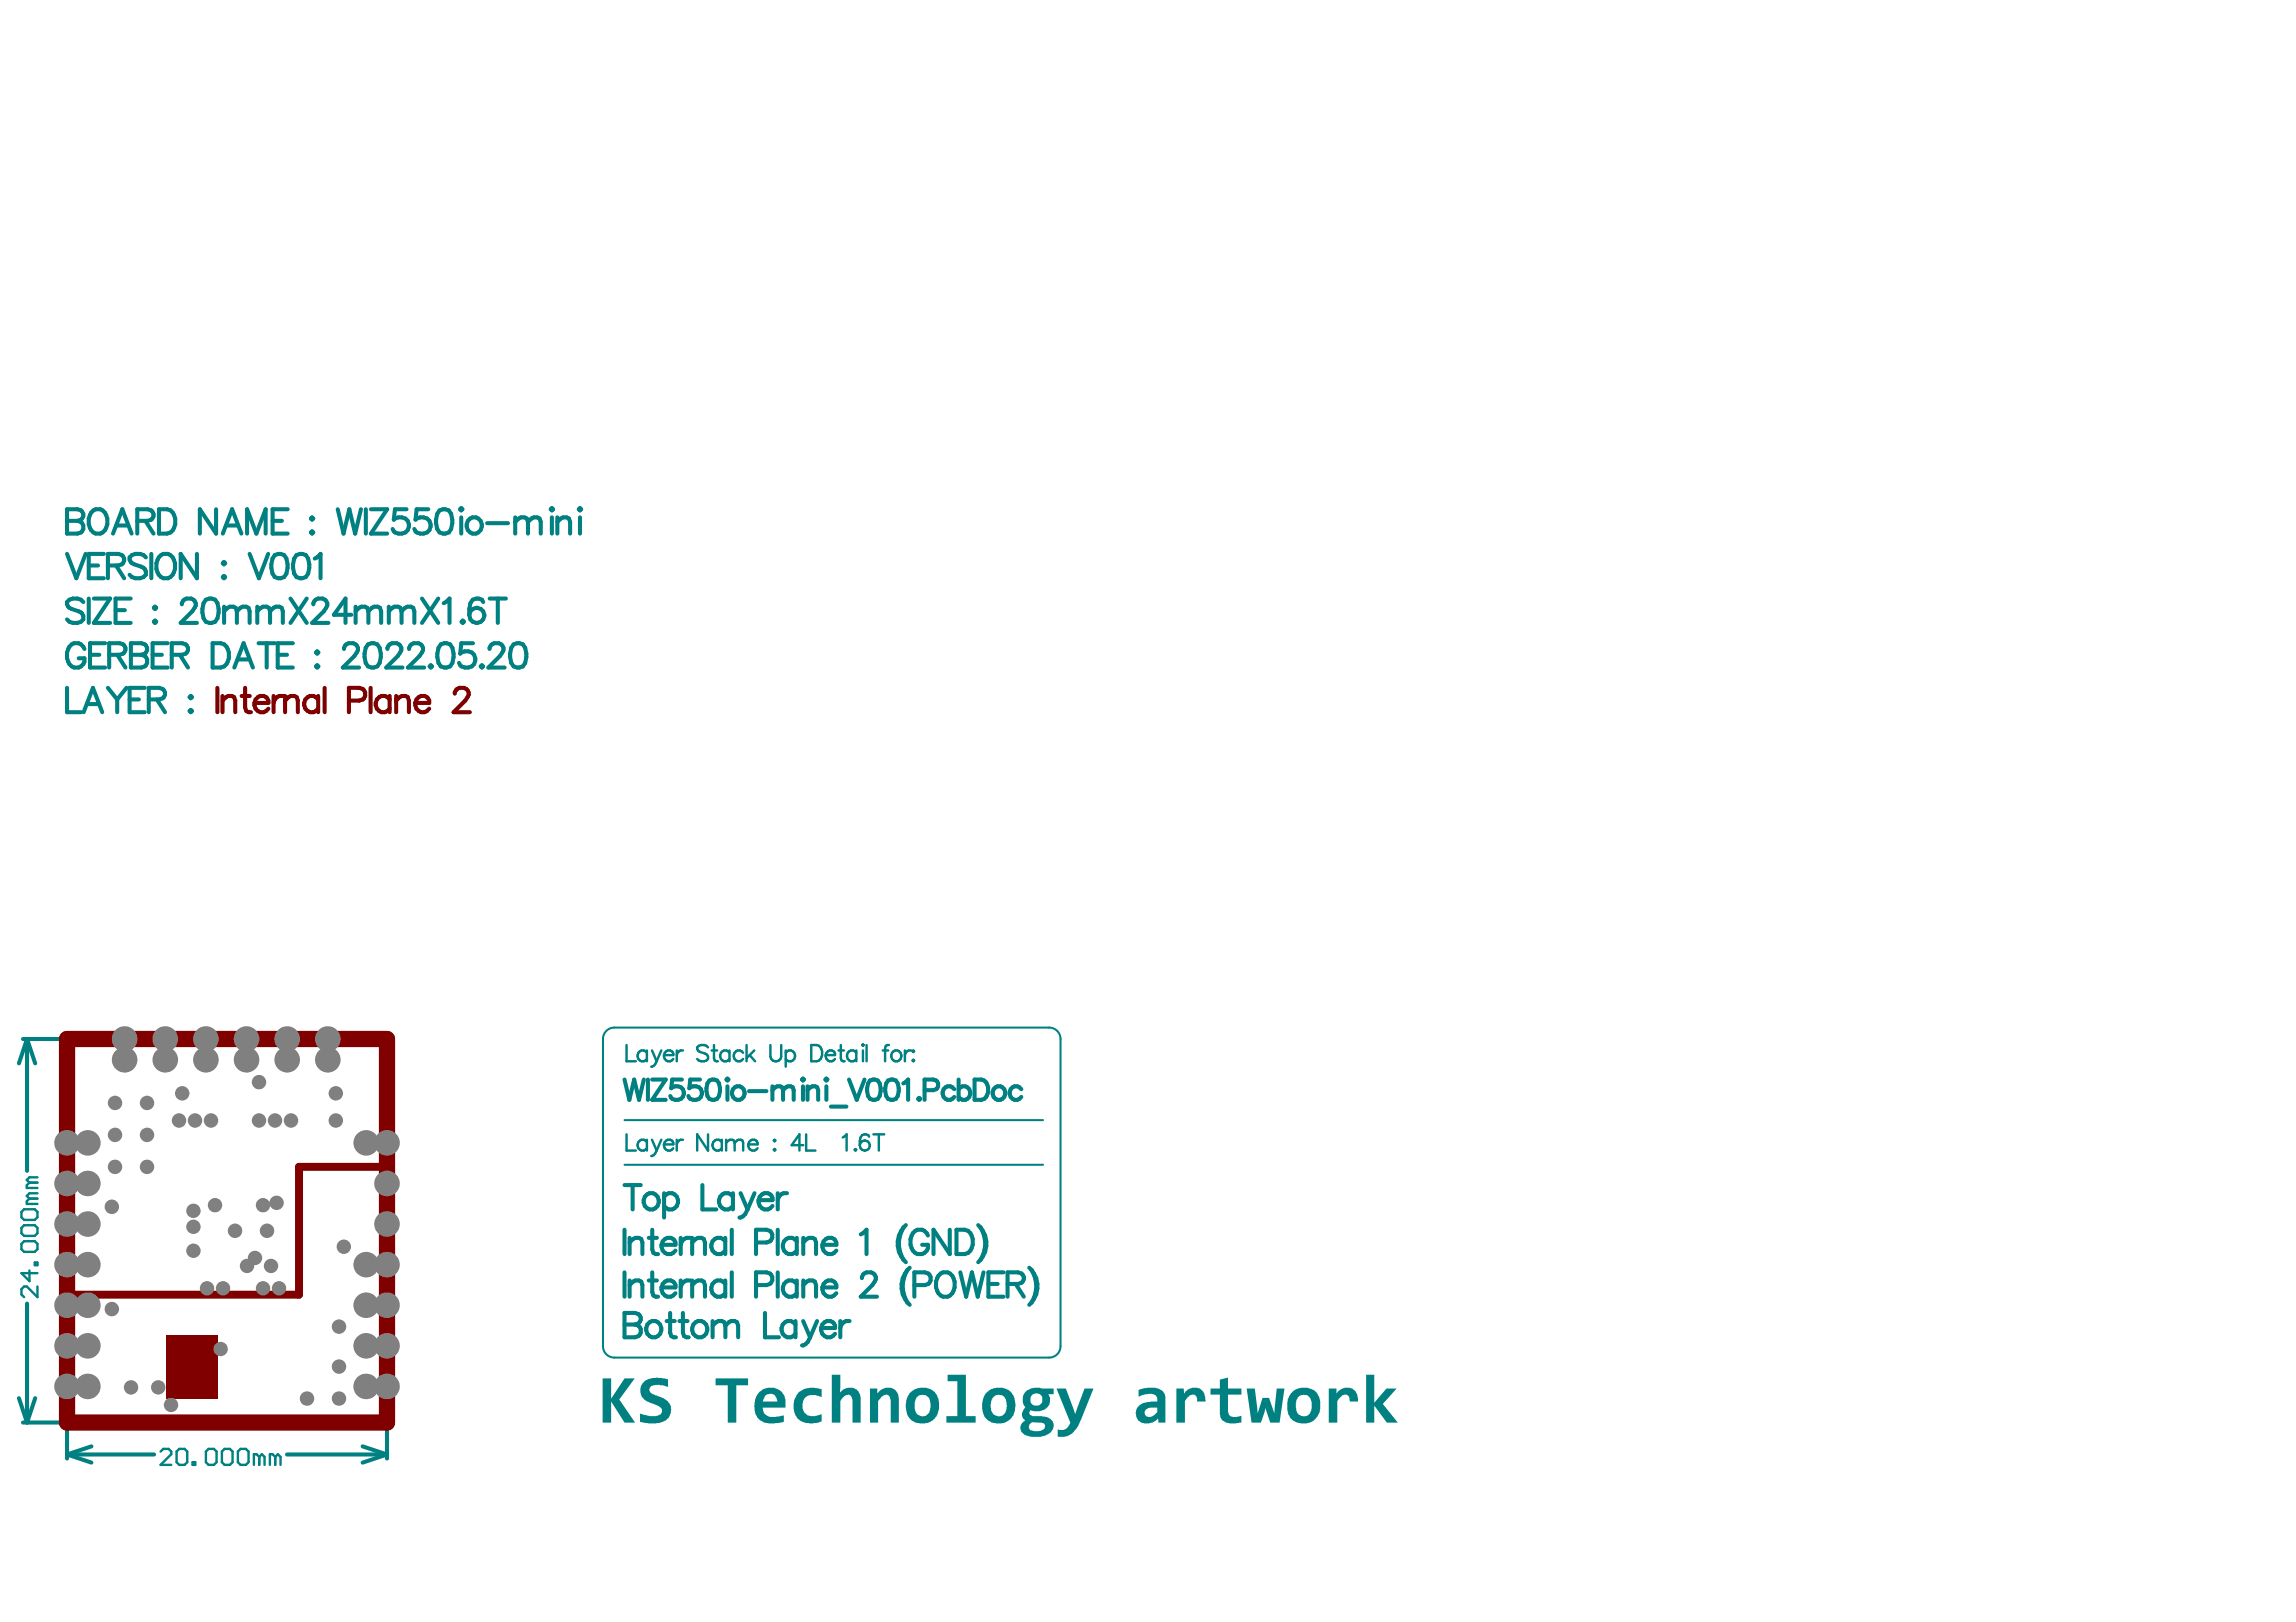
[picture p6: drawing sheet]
<svg xmlns="http://www.w3.org/2000/svg" width="297mm" height="210mm" viewBox="0 0 297 210" stroke-linecap="round" stroke-linejoin="round" font-family="sans-serif">
<path d="M8.7 134.5h41.4v49.6h-41.4z" fill="none" stroke="#008080" stroke-width=".31"/>
<path d="M78 134.5v39.7M79.5 133h56.2M137.2 134.5v39.7M80.8 145h54.1M80.8 150.7h54.1M79.5 175.7h56.2" fill="none" stroke="#008080" stroke-width=".26"/>
<g fill="none" stroke="#008080" stroke-width=".53">
<path d="M8.7 65.9h1.3l.5 .2a.73 .73 0 0 1 0 1.2l-.5 .1a.83 .83 0 0 1 .8 .8 .83 .83 0 0 1-.8 .9h-1.3zM8.7 71.7l1.2 3.1 1.2-3.1M8.7 67.4h1.3M10.8 77.9a1.39 1.39 0 0 0-2.1 0 .8 .8 0 0 0 .6 .9l.9 .3a.77 .77 0 0 1 .6 .6 .77 .77 0 0 1-.3 .8 1.45 1.45 0 0 1-1.8-.3M11.5 77.5v3.1M11.5 73.2h1.2M11.8 66.4a1.08 1.08 0 0 1 1.1-.5 1.08 1.08 0 0 1 .8 .8 1.78 1.78 0 0 1-.7 2.4 1.24 1.24 0 0 1-1.5-1.2v-.8zM12.1 77.5h2.1l-2.1 3.1h2.1M13.4 71.7h-1.9v3.1h1.9M14 73.2h1.3l.5-.2a.73 .73 0 0 0 0-1.2l-.5-.1h-1.3v3.1M14.6 69.1l1.2-3.2 1.2 3.2M15 79h1.2"/>
<path d="M15 73.2l1.1 1.6M15.1 68h1.5M16.9 77.5h-1.9v3.1h1.9M17.8 67.4h1.3l.5-.1a.73 .73 0 0 0 0-1.2l-.5-.2h-1.3v3.2M18.8 67.4l1.1 1.7M18.9 72.1a1.39 1.39 0 0 0-2.1 0 .8 .8 0 0 0 .6 .9l.9 .3a.77 .77 0 0 1 .5 .6 .77 .77 0 0 1-.2 .8 1.45 1.45 0 0 1-1.8-.3M19.6 71.7v3.1M19.9 78.7l.2-.2 .1 .2-.1 .1zM20.5 72.1a1.08 1.08 0 0 1 1.1-.4 1.08 1.08 0 0 1 .9 .7 1.78 1.78 0 0 1-.8 2.4 1.24 1.24 0 0 1-1.5-1.2v-.7zM20.6 65.9h1a1.5 1.5 0 0 1 1.1 2 1.32 1.32 0 0 1-1.1 1.2h-1zM23.5 78.2a.78 .78 0 0 1 .6-.7h.6a.77 .77 0 0 1 .5 1.2l-.3 .4-1.5 1.5h2.1M25.5 71.7v3.1l-2.1-3.1v3.1"/>
<path d="M26.6 77.6a1.02 1.02 0 0 1 1.5 .5 2.6 2.6 0 0 1-.3 2.4 1.02 1.02 0 0 1-1.5-.5 2.6 2.6 0 0 1 .3-2.4zM28 65.9v3.2l-2.1-3.2v3.2M28.8 72.9l.2-.2 .1 .2-.1 .1zM28.8 74.7l.2-.2 .1 .2-.1 .1zM28.8 69.1l1.2-3.2 1.2 3.2M29 78.5v2.1M29 79.1l.4-.4 .3-.2h.5l.3 .2 .1 .4M29.3 68h1.5M30.6 79.1l.5-.4 .3-.2h.4l.3 .2 .2 .4v1.5M30.6 79.1v1.5M32 69.1v-3.2l1.2 3.2 1.2-3.2v3.2M32.3 71.7l1.2 3.1 1.2-3.1"/>
<path d="M33.3 79.1l.4-.4 .3-.2h.5l.3 .2 .1 .4M33.3 78.5v2.1M34.9 79.1l.5-.4 .3-.2h.4l.3 .2 .2 .4v1.5M34.9 79.1v1.5M35.3 67.4h1.2M35.6 71.8a1.02 1.02 0 0 1 1.5 .5 2.6 2.6 0 0 1-.3 2.4 1.02 1.02 0 0 1-1.5-.5 2.6 2.6 0 0 1 .3-2.4zM37.2 65.9h-1.9v3.2h1.9M37.6 77.5l2.1 3.1M38.4 71.8a1.02 1.02 0 0 1 1.5 .5 2.6 2.6 0 0 1-.3 2.4 1.02 1.02 0 0 1-1.5-.5 2.6 2.6 0 0 1 .3-2.4zM39.7 77.5l-2.1 3.1M40.2 67.1l.2-.1 .1 .1-.1 .2zM40.2 68.9l.2-.1 .1 .1-.1 .2z"/>
<path d="M40.5 78.2a.78 .78 0 0 1 .6-.7h.6a.77 .77 0 0 1 .5 1.2l-.3 .4-1.5 1.5h2.1M40.7 72.3l.3-.2 .5-.4v3.1M43.7 65.9l.7 3.2 .8-3.2 .7 3.2 .8-3.2M45.5 79.6h-2.3l1.5-2.1v3.1M46 79.1l.5-.4 .3-.2h.4l.3 .2 .2 .4M46 78.5v2.1M47.3 65.9v3.2M47.7 79.1l.4-.4 .3-.2h.5l.3 .2 .1 .4v1.5M47.7 79.1v1.5M48 65.9h2.1l-2.1 3.2h2.1M50.3 79.1l.5-.4 .3-.2h.4l.3 .2 .2 .4M50.3 78.5v2.1"/>
<path d="M52 79.1l.4-.4 .3-.2h.5l.3 .2 .1 .4v1.5M52 79.1v1.5M52.6 65.9h-1.5l-.2 1.4a1.12 1.12 0 0 1 1.7-.1 1.12 1.12 0 0 1-.2 1.7 1.15 1.15 0 0 1-1.6-.4M54.6 77.5l2.1 3.1M55.4 65.9h-1.5l-.1 1.4a1.12 1.12 0 0 1 1.6-.1 1.12 1.12 0 0 1-.1 1.7 1.15 1.15 0 0 1-1.7-.4M56.7 77.5l-2.1 3.1M56.9 66.1a1.02 1.02 0 0 1 1.5 .4 2.6 2.6 0 0 1-.3 2.4 1.02 1.02 0 0 1-1.5-.4 2.6 2.6 0 0 1 .3-2.4zM57.4 78.1l.3-.2 .5-.4v3.1M59.5 65.9l.2-.1 .1 .1-.1 .2zM59.7 67v2.1M60.8 67.1a1.05 1.05 0 0 1 1.5 .6 1.05 1.05 0 0 1-.7 1.4 1.07 1.07 0 0 1-1.2-.7 1.07 1.07 0 0 1 .4-1.3zM62.5 77.9l-.1-.3a1.02 1.02 0 0 0-1.5 .5l-.2 .7v.8"/>
<path d="M63 67.7h2.7M63.4 77.5h2.1M64.4 77.5v3.1M66.7 67.6l.4-.5 .3-.1h.5l.3 .1 .1 .5M66.7 67v2.1M68.3 67.6l.5-.5 .3-.1h.4l.3 .1 .2 .5v1.5M68.3 67.6v1.5M71.2 65.9l.2-.1 .1 .1-.1 .2zM71.4 67v2.1M72.1 67.6l.5-.5 .3-.1h.4l.3 .1 .2 .5v1.5M72.1 67v2.1M74.9 65.9l.1-.1 .2 .1-.2 .2z"/>
<path d="M75 67v2.1M8.7 89v3.2h1.8M10.8 92.2l1.2-3.2 1.2 3.2M10.9 84a1.09 1.09 0 0 0-1-.8 1.09 1.09 0 0 0-1.1 .8 1.78 1.78 0 0 0 .8 2.4 1.07 1.07 0 0 0 1.3-1.2h-.7M11.3 91.1h1.5M11.6 84.7h1.2M13.6 83.2h-2v3.2h2M14 89l1.2 1.5M14.1 84.7h1.4l.4-.1a.73 .73 0 0 0 0-1.2l-.4-.2h-1.4v3.2M15.2 90.5v1.7M15.2 84.7l1 1.7M16.4 89l-1.2 1.5"/>
<path d="M16.8 90.5h1.2M16.9 83.2h1.4l.4 .2a.73 .73 0 0 1 0 1.2l-.4 .1a.83 .83 0 0 1 .8 .9 .83 .83 0 0 1-.8 .8h-1.4zM16.9 84.7h1.4M18.7 89h-1.9v3.2h1.9M19.2 90.5h1.4l.4-.1a.73 .73 0 0 0 0-1.2l-.4-.2h-1.4v3.2M19.7 84.7h1.2M19.9 80.5l.2-.2 .1 .2-.1 .1zM20.3 90.5l1 1.7M21.7 83.2h-2v3.2h2M22.2 84.7h1.4l.4-.1a.73 .73 0 0 0 0-1.2l-.4-.2h-1.4v3.2M23.3 84.7l1 1.7M24.5 90.2l.2-.1 .1 .1-.1 .2z"/>
<path d="M24.5 92l.2-.1 .1 .1-.1 .2zM27.5 83.2h1.1a1.5 1.5 0 0 1 1 2 1.32 1.32 0 0 1-1 1.2h-1.1zM30.3 86.4l1.2-3.2 1.2 3.2M30.8 85.3h1.5M33.5 83.2h2.1M34.5 83.2v3.2M35.9 84.7h1.2M37.9 83.2h-2v3.2h2M40.9 84.4l.1-.1 .2 .1-.2 .2zM40.9 86.2l.1-.1 .2 .1-.2 .2zM44.5 84a.78 .78 0 0 1 .6-.8h.6a.77 .77 0 0 1 .5 1.2l-.3 .5-1.5 1.5h2.1M47.6 83.4a1.02 1.02 0 0 1 1.5 .4 2.6 2.6 0 0 1-.3 2.4 1.02 1.02 0 0 1-1.5-.4 2.6 2.6 0 0 1 .3-2.4z"/>
<path d="M50.1 84a.78 .78 0 0 1 .6-.8h.6a.77 .77 0 0 1 .5 1.2l-.3 .5-1.5 1.5h2.1M52.9 84a.78 .78 0 0 1 .6-.8h.6a.77 .77 0 0 1 .5 1.2l-.3 .5-1.5 1.5h2.1M55.6 86.2l.1-.1 .2 .1-.2 .2zM57 83.4a1.02 1.02 0 0 1 1.5 .4 2.61 2.61 0 0 1-.3 2.4 1.02 1.02 0 0 1-1.5-.4 2.6 2.6 0 0 1 .3-2.4zM59.7 80.5l.2-.2 .1 .2-.1 .1zM61.2 83.2h-1.5l-.2 1.4a1.12 1.12 0 0 1 1.7 0 1.12 1.12 0 0 1-.2 1.6 1.15 1.15 0 0 1-1.6-.4M62.2 86.2l.1-.1 .2 .1-.2 .2zM63.3 84a.78 .78 0 0 1 .6-.8h.6a.77 .77 0 0 1 .5 1.2l-.3 .5-1.5 1.5h2.1M66.4 83.4a1.02 1.02 0 0 1 1.5 .4 2.6 2.6 0 0 1-.3 2.4 1.02 1.02 0 0 1-1.5-.4 2.6 2.6 0 0 1 .3-2.4zM3 134.5h5M3.5 134.5l1.1 3.1M3.5 134.5l-1.1 3.1"/>
<path d="M3.5 134.5v17M80.8 139.7l.6 2.6 .6-2.6 .7 2.6 .6-2.6M83.8 139.7v2.6M84.4 139.7h1.7l-1.7 2.6h1.7M88.2 139.7h-1.2l-.2 1.1a.94 .94 0 0 1 1.4 0 .94 .94 0 0 1 0 1.3 .94 .94 0 0 1-1.4 0l-.1-.3M90.6 139.7h-1.3l-.1 1.1a.94 .94 0 0 1 1.3 0 .94 .94 0 0 1 0 1.3 .94 .94 0 0 1-1.3 0l-.1-.3M91.8 139.8a.85 .85 0 0 1 1.2 .4 2.17 2.17 0 0 1-.2 2 .85 .85 0 0 1-1.3-.4 2.17 2.17 0 0 1 .3-2zM94 139.7l.1-.1 .1 .1-.1 .1zM103.8 139.7l.1-.1 .1 .1-.1 .1zM106.8 139.7l.1-.1 .1 .1-.1 .1zM109.8 139.7l1 2.6 1-2.6M112.6 139.8a.85 .85 0 0 1 1.2 .4 2.17 2.17 0 0 1-.2 2 .85 .85 0 0 1-1.3-.4 2.17 2.17 0 0 1 .3-2z"/>
<path d="M114.9 139.8a.85 .85 0 0 1 1.2 .4 2.17 2.17 0 0 1-.2 2 .85 .85 0 0 1-1.3-.4 2.17 2.17 0 0 1 .3-2zM124 139.7v2.6M126.1 139.7h.9a1.43 1.43 0 0 1 .6 2.3l-.3 .2-.3 .1h-.9zM94.1 140.6v1.7M94.8 141a.84 .84 0 0 1 1.3-.2 .84 .84 0 0 1 0 1.3 .84 .84 0 0 1-1.3-.1l-.1-.4zM96.9 141.2h2.3M99.9 141.1l.7-.5h.3l.3 .1 .1 .4M99.9 140.6v1.7M101.3 141.1l.6-.5h.4l.3 .1 .1 .4v1.2M101.3 141.1v1.2M103.9 140.6v1.7M104.5 141.1l.6-.5h.4l.2 .1 .1 .4v1.2"/>
<path d="M104.5 140.6v1.7M106.9 140.6v1.7M107.5 143.2h2M116.9 140.2l.6-.5v2.6M118.8 142.2l.1-.1 .1 .1-.1 .1zM119.6 141.1h1.1a.69 .69 0 0 0 .7-.7 .69 .69 0 0 0-.7-.7h-1.1v2.6M123.5 141a.87 .87 0 0 0-1.5 .2 .87 .87 0 0 0 1 1.1l.5-.3M124 141a.87 .87 0 0 1 1.5 .2 .87 .87 0 0 1-1 1.1l-.5-.3M128.8 140.7a.85 .85 0 0 1 1.3 .8 .85 .85 0 0 1-1.3 .7 .92 .92 0 0 1 0-1.5zM132.1 141a.87 .87 0 0 0-1.5 .2 .87 .87 0 0 0 1 1.1l.5-.3M3.5 168.7v15.4M2.4 180.9l1.1 3.2"/>
<path d="M3 184.1h5M4.6 180.9l-1.1 3.2M8.7 188.2l3.1 1.1M8.7 188.2h11.2M8.7 184.8v4M11.8 187.2l-3.1 1M37.1 188.2h13M46.9 187.2l3.2 1M50.1 188.2l-3.2 1.1M50.1 184.8v4"/>
<circle cx="61.7" cy="79.6" r=".98"/>
</g>
<g fill="none" stroke="#008080" stroke-width=".32">
<path d="M81.1 135.2v2.1h1.2M83.7 136.2a.67 .67 0 0 0-1-.1 .67 .67 0 0 0 0 1 .67 .67 0 0 0 1-.1M83.7 135.9v1.4M84.4 135.9l.6 1.4M85 137.3a.81 .81 0 0 1-.7 .7M85.6 135.9l-.6 1.4M85.9 136.5a.66 .66 0 0 0 .4 .8 .66 .66 0 0 0 .8-.3M86 136.2a.58 .58 0 0 1 .7-.3 .58 .58 0 0 1 .4 .6h-1.2zM87.6 135.9v1.4M88.4 135.9a.68 .68 0 0 0-.8 .6M91.6 135.5a.92 .92 0 0 0-1.4 0 .54 .54 0 0 0 .4 .6l.6 .2a.51 .51 0 0 1 .4 .4 .51 .51 0 0 1-.2 .5 .97 .97 0 0 1-1.2-.2M92.1 135.9h.7"/>
<path d="M92.4 135.2v1.7l.1 .3 .4 .1M94.4 136.2a.67 .67 0 0 0-1-.1 .67 .67 0 0 0 0 1 .67 .67 0 0 0 1-.1M94.4 135.9v1.4M96.1 136.2a.67 .67 0 0 0-1-.1 .67 .67 0 0 0 0 1 .67 .67 0 0 0 1-.1M96.6 135.2v2.1M97 136.5l.7 .8M97.6 135.9l-1 1M99.7 135.2v1.5a.71 .71 0 0 0 .7 .6 .71 .71 0 0 0 .7-.6v-1.5M101.7 136.2a.67 .67 0 0 1 .9-.1 .67 .67 0 0 1 0 1 .67 .67 0 0 1-.9-.1M101.7 135.9v2.1M105 135.2h.7a1.12 1.12 0 0 1 .7 1.1 1.12 1.12 0 0 1-.7 1h-.7zM106.8 136.5a.66 .66 0 0 0 .4 .8 .66 .66 0 0 0 .8-.3"/>
<path d="M106.9 136.2a.58 .58 0 0 1 .7-.3 .58 .58 0 0 1 .4 .6h-1.2zM108.5 135.9h.7M108.8 135.2v1.7l.1 .3 .4 .1M110.8 136.2a.67 .67 0 0 0-1-.1 .67 .67 0 0 0 0 1 .67 .67 0 0 0 1-.1M110.8 135.9v1.4M111.5 135.2l.1-.1 .1 .1-.1 .1zM111.6 135.9v1.4M112.1 135.2v2.1M114.2 135.9h.7M115 135.2l-.4 .1-.1 .3v1.7M115.4 136.2a.67 .67 0 0 1 1-.1 .67 .67 0 0 1 0 1 .67 .67 0 0 1-1-.1l-.1-.3zM117.1 135.9v1.4"/>
<path d="M117.9 135.9a.68 .68 0 0 0-.8 .6M118.1 136l.1-.1 .1 .1-.1 .1zM118.2 137.1l.1 .1-.1 .1-.1-.1zM81.1 146.8v2.1h1.2M83.7 147.5v1.4M83.7 147.8a.67 .67 0 0 0-1-.1 .67 .67 0 0 0 0 1 .67 .67 0 0 0 1-.1M84.4 147.5l.6 1.4M85 148.9a.81 .81 0 0 1-.7 .7M85.6 147.5l-.6 1.4M85.9 148.1a.66 .66 0 0 0 .4 .7 .66 .66 0 0 0 .8-.2M86 147.8a.58 .58 0 0 1 .7-.3 .58 .58 0 0 1 .4 .6h-1.2zM87.6 147.5v1.4"/>
<path d="M88.4 147.5a.68 .68 0 0 0-.8 .6M91.6 146.8v2.1l-1.4-2.1v2.1M93.4 147.8a.67 .67 0 0 0-1-.1 .67 .67 0 0 0 0 1 .67 .67 0 0 0 1-.1M93.4 147.5v1.4M93.9 147.9l.5-.4 .5 .1 .1 .3M93.9 147.5v1.4M95 147.9l.5-.4 .5 .1 .1 .3v1M95 147.9v1M96.8 148.1a.66 .66 0 0 0 .4 .7 .66 .66 0 0 0 .8-.2M97.1 147.6a.55 .55 0 0 1 .6-.1 .55 .55 0 0 1 .3 .6h-1.2l.1-.3zM100.1 147.6l.1-.1 .1 .1-.1 .1zM100.2 148.7l.1 .1-.1 .1-.1-.1z"/>
<path d="M103.9 148.2h-1.5l1-1.4v2.1M104.3 146.8v2.1h1.2M109 147.2l.5-.4v2.1M110.7 148.7l.1 .1-.1 .1-.1-.1zM112.4 147.1a.62 .62 0 0 0-.9-.2l-.2 .3-.1 1M113 146.8h1.4M113.7 146.8v2.1"/>
<circle cx="111.9" cy="148.2" r=".65"/>
</g>
<g fill="#008080">
<path d="M78 178.4h1.1v2.6l1.7-2.6h1.3l-2 2.7 2.1 3h-1.4l-1.7-2.7v2.7h-1.1z"/>
<path d="M83.2 179a3.1 3.1 0 0 1 2.7-.6l.5 .1v1l-.7-.2-.8-.1a.79 .79 0 0 0-.9 .6 1.18 1.18 0 0 0 1.1 .8v.1a2.16 2.16 0 0 1 1.4 .8 1.63 1.63 0 0 1-1.1 2.6 5.3 5.3 0 0 1-2.6-.1v-1.1l1.4 .4a1.43 1.43 0 0 0 1.4-.5 .74 .74 0 0 0-.5-.9l-.5-.2a2.23 2.23 0 0 1-1.7-1.3 1.56 1.56 0 0 1 .3-1.4z"/>
<path d="M92.6 178.4h4.2v.9h-1.5v4.8h-1.1v-4.8h-1.6z"/>
<path d="M103.3 180.2a3 3 0 0 1 2.8-.5h.2v1.1l-.1-.1a1.91 1.91 0 0 0-2.1 .2 1.58 1.58 0 0 0 .4 2.3 2.33 2.33 0 0 0 1.8-.2v.9l-.3 .2a2.86 2.86 0 0 1-2.8-.5 2.74 2.74 0 0 1 .1-3.4z"/>
<path d="M107.6 177.9h1.1v2.4a1.55 1.55 0 0 1 2.4-.2l.2 .7v3.3h-1v-2.9a.62 .62 0 0 0-.4-.7 .62 .62 0 0 0-.8 .3l-.4 .5v2.8h-1.1z"/>
<path d="M112.6 179.7h.9v.6a1.56 1.56 0 0 1 2.5-.2l.2 .3 .1 .5v3.2h-1.1v-2.9a.65 .65 0 0 0-.4-.7 .65 .65 0 0 0-.8 .3l-.4 .5v2.8h-1z"/>
<path d="M122.6 177.9h2.4v5.4h1.2v.8h-3.8v-.8h1.5v-4.6h-1.3z"/>
<path d="M136.7 179.7h1.2l1.2 3.3 1.2-3.3h1.2l-1.6 3.9a3.5 3.5 0 0 1-2 2.3h-1.1v-.9h.2a.97 .97 0 0 0 1.3-.6l.2-.3z"/>
<path d="M152.2 179.7h.9l.1 .6a1.51 1.51 0 0 1 2.5-.2l.2 .6 .1 .7h-1.1a.66 .66 0 0 0-.6-.9h-.3l-.3 .3-.4 .5v2.8h-1.1z"/>
<path d="M156.6 179.7h1.2v-1.2l1.1-.2v1.4h1.7v.8h-1.7v2.1a.76 .76 0 0 0 .9 .8l.8-.2v.9h-.2a2.68 2.68 0 0 1-2.3-.3l-.2-.4-.1-.3v-2.6h-1.2z"/>
<path d="M161.3 179.7h1l.4 3.2 .6-2h.9l.7 2 .3-3.2h1l-.7 4.4h-1.2l-.6-1.9-.6 1.9h-1.2z"/>
<path d="M171.9 179.7h1l.1 .6a1.51 1.51 0 0 1 2.4-.2l.2 .5 .1 .8h-1.1v-.2a.6 .6 0 0 0-.3-.7 .6 .6 0 0 0-.8 .2l-.5 .6v2.8h-1.1z"/>
<path d="M176.7 177.9h1.1v3.6l1.6-1.8h1.3l-1.8 2 1.9 2.4h-1.4l-1.6-2.2v2.2h-1.1z"/>
<path d="M98.9 180.7l-.2 .7h1.9a.92 .92 0 0 0-.6-1 .92 .92 0 0 0-1.1 .3zM98.1 180.2a2.05 2.05 0 0 1 3.4 .5l.1 .4v1.1h-2.9v.1a1.01 1.01 0 0 0 .8 1 3.9 3.9 0 0 0 1.9-.1v.8l-1 .2a2.49 2.49 0 0 1-2.3-.6 2.81 2.81 0 0 1 0-3.4z"/>
<path d="M118.5 180.9v.1a2.09 2.09 0 0 0 .2 2.1 1.05 1.05 0 0 0 1.1 .1 1.05 1.05 0 0 0 .6-1v-.1a1.31 1.31 0 0 0-.9-1.6h-.2l-.4 .1zM117.7 180.3a2.33 2.33 0 0 1 3.3 0 2.83 2.83 0 0 1-.2 3.4 2.5 2.5 0 0 1-2.8 .1 2.7 2.7 0 0 1-.4-3.3z"/>
<path d="M128.4 181l-.1 .1a1.88 1.88 0 0 0 .3 2 1 1 0 0 0 1.1 0 1 1 0 0 0 .5-1l.1-.2a1.36 1.36 0 0 0-.8-1.4 1.02 1.02 0 0 0-1.1 .5zM127.5 180.3a2.17 2.17 0 0 1 2.5-.6 2.17 2.17 0 0 1 1.4 2.2 2.19 2.19 0 0 1-1.6 2.3 2.19 2.19 0 0 1-2.5-1.1 3.1 3.1 0 0 1 .2-2.8z"/>
<path d="M133.3 181.1a.81 .81 0 0 0 1.6 0 .81 .81 0 0 0-1.6 0zM132.6 180.2a1.97 1.97 0 0 1 2.2-.5h1.5v.7h-.7a1.37 1.37 0 0 1-1 2.2h-.8l-.4-.1a.44 .44 0 0 0-.2 .5 .44 .44 0 0 0 .5 .3h1a1.55 1.55 0 0 1 1.6 1 1.62 1.62 0 0 1-1.6 1.6 3 3 0 0 1-2.4-.5 1.01 1.01 0 0 1 .2-1.5l.1-.1a.89 .89 0 0 1-.2-1.4l.3-.3a1.55 1.55 0 0 1-.1-1.9zM133.2 184.4a.61 .61 0 0 0 .6 .8 1.17 1.17 0 0 0 1.4-.5 .47 .47 0 0 0-.1-.5 .47 .47 0 0 0-.5-.1h-1.1z"/>
<path d="M148.2 182.5a.57 .57 0 0 0 0 .7 .57 .57 0 0 0 .7 .1l.4-.1 .4-.5v-.5h-.9zM147.3 179.8l.4-.1a3.8 3.8 0 0 1 2.1 0 1.21 1.21 0 0 1 1 1.4v3h-.9l-.1-.6a1.76 1.76 0 0 1-2.6 .2 1.44 1.44 0 0 1-.1-1.5 1.44 1.44 0 0 1 1.3-.7l1.3-.1v-.3a.98 .98 0 0 0-1.4-.7l-1 .3z"/>
<path d="M167.9 180.9v.1a2 2 0 0 0 .1 2.1 1.03 1.03 0 0 0 1.1 .1 1.03 1.03 0 0 0 .6-1 1.57 1.57 0 0 0-.7-1.7 1.06 1.06 0 0 0-1.1 .4zM167 180.3a2.29 2.29 0 0 1 3.4 .1 3.1 3.1 0 0 1 0 2.9 2.27 2.27 0 0 1-3.5 .1 3.2 3.2 0 0 1 0-2.9z"/>
</g>
<g fill="none" stroke="#008080" stroke-width=".53">
<path d="M80.8 153.4h2.1M80.8 159.1v3.2M81.8 153.4v3.1M83.7 154.6a1.05 1.05 0 0 1 1.5 .5 1.05 1.05 0 0 1-.7 1.4 1.07 1.07 0 0 1-1.2-.7 1.07 1.07 0 0 1 .4-1.2zM84.4 159.1v2.6l.1 .4 .3 .2h.3M85.9 154.9a1.03 1.03 0 0 1 1.6-.1 1.03 1.03 0 0 1-.2 1.6 .93 .93 0 0 1-1.4-.3M85.9 154.4v3.2M90.9 153.4v3.1h1.8M94.7 159.1v3.2M94.8 154.9a1.03 1.03 0 0 0-1.6-.1 1.03 1.03 0 0 0 .3 1.6 .93 .93 0 0 0 1.3-.3M94.8 154.4v2.1M95.8 154.4l.9 2.1"/>
<path d="M96.7 156.5a1.21 1.21 0 0 1-1 1.1M97.6 154.4l-.9 2.1M98.1 155.3a.99 .99 0 0 0 .6 1.1 .99 .99 0 0 0 1.2-.3M98.3 154.9a.87 .87 0 0 1 1-.5 .87 .87 0 0 1 .6 .9h-1.8zM100.6 154.4v2.1M100.6 159.1v3.2M101.8 154.4a1.01 1.01 0 0 0-1.2 .9M111.4 159.7l.3-.1 .4-.5v3.2M116.9 158.8a3.3 3.3 0 0 0 0 4.2M116.9 158.8a3.9 3.9 0 0 0 0 4.2M117.2 158.5l-.3 .3M120 159.9a1.09 1.09 0 0 0-1-.8 1.09 1.09 0 0 0-1.1 .8 1.78 1.78 0 0 0 .8 2.4 1.07 1.07 0 0 0 1.3-1.2h-.7"/>
<path d="M122.9 159.1v3.2l-2.1-3.2v3.2M123.7 159.1h1.1a1.5 1.5 0 0 1 1 2 1.32 1.32 0 0 1-1 1.2h-1.1zM126.6 158.5l.3 .3M126.9 158.8a3.3 3.3 0 0 1 0 4.2M126.9 158.8a3.9 3.9 0 0 1 0 4.2M80.8 164.7v3.1M80.8 169.9h1.3l.5 .2a.73 .73 0 0 1 0 1.2l-.5 .1a.83 .83 0 0 1 .8 .8 .83 .83 0 0 1-.8 .9h-1.3zM80.8 171.4h1.3M81.5 160.2v2.1M81.5 165.7v2.1M81.5 166.3l.4-.4 .3-.2h.5l.3 .2 .1 .4v1.5M81.5 160.8l.4-.5 .3-.1h.5l.3 .1 .1 .5v1.5"/>
<path d="M83.9 165.7h1.1M83.9 160.2h1.1M84.1 171.1a1.05 1.05 0 0 1 1.4 .6 1.05 1.05 0 0 1-.7 1.4 1.07 1.07 0 0 1-1.2-.7 1.07 1.07 0 0 1 .5-1.3zM84.4 164.7v2.5l.1 .5 .3 .1h.3M85.6 166.6a.99 .99 0 0 0 .6 1.1 .99 .99 0 0 0 1.2-.3M85.6 161.1a.99 .99 0 0 0 .6 1.1 .99 .99 0 0 0 1.2-.4M86 165.9a.83 .83 0 0 1 1-.1 .83 .83 0 0 1 .4 .8h-1.8l.1-.4zM86 160.3a.83 .83 0 0 1 1 0 .83 .83 0 0 1 .4 .8h-1.8l.1-.5zM86.2 171h1.1M86.7 169.9v2.6l.1 .4 .3 .2h.3M87.9 171h1M88.1 160.2v2.1"/>
<path d="M88.1 165.7v2.1M88.3 169.9v2.6l.2 .4 .3 .2h.3M89.3 165.7a1.01 1.01 0 0 0-1.2 .9M89.3 160.2a1.01 1.01 0 0 0-1.2 .9M89.5 160.2v2.1M89.5 165.7v2.1M89.5 166.3l.5-.4 .3-.2h.5l.3 .2 .1 .4v1.5M89.5 160.8l.5-.5 .3-.1h.5l.3 .1 .1 .5v1.5M90 171.1a1.05 1.05 0 0 1 1.5 .6 1.05 1.05 0 0 1-.7 1.4 1.07 1.07 0 0 1-1.2-.7 1.07 1.07 0 0 1 .4-1.3zM92.2 171.6l.4-.5 .3-.1h.5l.3 .1 .1 .5M92.2 171v2.1M93.8 160.6a1.03 1.03 0 0 0-1.6-.1 1.03 1.03 0 0 0 .3 1.6 .93 .93 0 0 0 1.3-.3"/>
<path d="M93.8 166.2a1.03 1.03 0 0 0-1.6-.1 1.03 1.03 0 0 0 .3 1.6 .93 .93 0 0 0 1.3-.3M93.8 160.2v2.1M93.8 165.7v2.1M93.8 171.6l.5-.5 .3-.1h.4l.3 .1 .2 .5v1.5M93.8 171.6v1.5M94.7 164.7v3.1M97.8 166.3h1.4a.83 .83 0 0 0 .7-.8 .83 .83 0 0 0-.7-.8h-1.4v3.1M97.8 160.8h1.4a.83 .83 0 0 0 .7-.8 .83 .83 0 0 0-.7-.9h-1.4v3.2M99 169.9v3.2h1.8M100.6 164.7v3.1M102.9 171.4a1.03 1.03 0 0 0-1.6-.1 1.03 1.03 0 0 0 .3 1.6 .93 .93 0 0 0 1.3-.3M102.9 171v2.1"/>
<path d="M103.1 166.2a1.03 1.03 0 0 0-1.6-.1 1.03 1.03 0 0 0 .2 1.6 .93 .93 0 0 0 1.4-.3M103.1 160.2v2.1M103.1 165.7v2.1M103.1 160.6a1.03 1.03 0 0 0-1.6-.1 1.03 1.03 0 0 0 .2 1.6 .93 .93 0 0 0 1.4-.3M103.9 171l.9 2.1M103.9 166.3l.5-.4 .3-.2h.4l.3 .2 .2 .4v1.5M103.9 160.2v2.1M103.9 165.7v2.1M103.9 160.8l.5-.5 .3-.1h.4l.3 .1 .2 .5v1.5M104.8 173.1a1.21 1.21 0 0 1-1 1M105.7 171l-.9 2.1M106.2 171.9a.99 .99 0 0 0 .6 1.1 .99 .99 0 0 0 1.2-.4"/>
<path d="M106.4 166.6a.99 .99 0 0 0 .6 1.1 .99 .99 0 0 0 1.2-.3M106.4 161.1a.99 .99 0 0 0 .6 1.1 .99 .99 0 0 0 1.2-.4M106.7 171.1a.83 .83 0 0 1 .9-.1 .83 .83 0 0 1 .4 .9h-1.8l.2-.5zM106.8 165.9a.83 .83 0 0 1 1-.1 .83 .83 0 0 1 .4 .8h-1.8l.1-.4zM106.8 160.3a.83 .83 0 0 1 1 0 .83 .83 0 0 1 .4 .8h-1.8l.1-.5zM108.7 171v2.1M109.9 171a1.01 1.01 0 0 0-1.2 .9M111.5 165.4a.78 .78 0 0 1 .6-.7h.6a.77 .77 0 0 1 .5 1.2l-.3 .4-1.5 1.5h2.1M116.9 163l.3 .3M117.4 164.4a3.3 3.3 0 0 0 0 4.2M117.4 168.6l.3 .3M117.4 164.4a3.9 3.9 0 0 0 0 4.2"/>
<path d="M117.7 164.1l-.3 .3M118.3 166.3h1.3a.83 .83 0 0 0 .8-.8 .83 .83 0 0 0-.8-.8h-1.3v3.1M121.4 165.1a1.09 1.09 0 0 1 1.1-.5 1.09 1.09 0 0 1 .9 .8 1.78 1.78 0 0 1-.8 2.4 1.24 1.24 0 0 1-1.5-1.2v-.7zM124.2 164.7l.8 3.1 .7-3.1 .8 3.1 .7-3.1M126.9 163l-.3 .3M127.9 166.2h1.2M129.8 164.7h-1.9v3.1h1.9M130.4 166.2h1.3l.5-.2a.73 .73 0 0 0 0-1.2l-.5-.1h-1.3v3.1M131.4 166.2l1.1 1.6M133.2 164.1l.3 .3M133.5 164.4a3.3 3.3 0 0 1 0 4.2M133.5 168.6l-.3 .3"/>
<path d="M133.5 164.4a3.9 3.9 0 0 1 0 4.2"/>
</g>
<g fill="none" stroke="#008080" stroke-width=".31">
<path d="M2.8 156.8l.3-.3h1.4l.3 .3v.7l-.3 .4h-1.4l-.3-.4zM2.8 158.9l.3-.3h1.4l.3 .3v.7l-.3 .3h-1.4l-.3-.3zM3.8 155.1l-.3 .4v.3h1.3M3.8 153l-.3 .4v.3h1.3M3.8 155.1h1M3.8 153h1M4.8 154.4h-1l-.3 .4 .3 .3M4.8 152.4h-1l-.3 .3 .3 .3M2.8 161l.3-.4h1.4l.3 .4v.7l-.3 .3h-1.4l-.3-.3zM3.8 164.4v1.4l-1-1h2M4.5 163.4h.3v.3h-.3zM4.8 166.5v1.4l-1.3-1.4h-.4l-.3 .3v.7l.3 .4"/>
<path d="M20.8 187.8l.3-.3h.7l.4 .3v.4l-1.4 1.4h1.4M22.8 187.8l.4-.3h.7l.3 .3v1.4l-.3 .4h-.7l-.4-.4zM24.9 189.2h.4v.4h-.4zM26.6 187.8l.4-.3h.7l.3 .3v1.4l-.3 .4h-.7l-.4-.4zM28.7 187.8l.4-.3h.6l.4 .3v1.4l-.4 .4h-.6l-.4-.4zM30.8 187.8l.3-.3h.7l.4 .3v1.4l-.4 .4h-.7l-.3-.4zM33.5 188.5l-.3-.3h-.4v1.4M33.5 188.5v1.1M33.5 188.5l.4-.3 .3 .3v1.1M35.6 188.5l-.3-.3h-.4v1.4M35.6 188.5v1.1M35.6 188.5l.3-.3 .4 .3v1.1"/>
</g>
<path d="M79.5 133a1.47 1.47 0 0 0-1.5 1.5M135.7 133a1.47 1.47 0 0 1 1.5 1.5M78 174.2a1.47 1.47 0 0 0 1.5 1.5M137.2 174.2a1.47 1.47 0 0 1-1.5 1.5" fill="none" stroke="#008080" stroke-width=".26"/>
<path d="M8.7 134.5h41.4v49.6h-41.4z" fill="none" stroke="#800000" stroke-width="2.1"/>
<path d="M50.1 151h-11.4v16.5h-30" fill="none" stroke="#800000" stroke-width="1"/>
<path d="M21.5 172.7h6.6v8.3h-6.6z" fill-rule="evenodd" fill="#800000"/>
<g fill="none" stroke="#800000" stroke-width=".53">
<path d="M28.1 89v3.2M28.8 90.1v2.1M28.8 90.7l.4-.5 .3-.1h.5l.3 .1 .1 .5v1.5M31.3 90.1h1M31.7 89v2.6l.2 .4 .3 .2h.3M32.9 91a.99 .99 0 0 0 .6 1.1 .99 .99 0 0 0 1.2-.4M33.4 90.2a.83 .83 0 0 1 .9-.1 .83 .83 0 0 1 .4 .9h-1.8l.2-.5zM35.4 90.1v2.1M36.6 90.1a1.01 1.01 0 0 0-1.2 .9M36.9 90.7l.4-.5 .3-.1h.5l.3 .1 .1 .5v1.5M36.9 90.1v2.1M41.2 90.5a1.03 1.03 0 0 0-1.7-.1 1.03 1.03 0 0 0 .3 1.6 .93 .93 0 0 0 1.4-.3"/>
<path d="M41.2 90.1v2.1M42 89v3.2M45.1 90.7h1.4a.83 .83 0 0 0 .8-.9 .83 .83 0 0 0-.8-.8h-1.4v3.2M47.9 89v3.2M50.4 90.5a1.03 1.03 0 0 0-1.6-.1 1.03 1.03 0 0 0 .3 1.6 .93 .93 0 0 0 1.3-.3M50.4 90.1v2.1M51.3 90.7l.4-.5 .3-.1h.5l.3 .1 .1 .5v1.5M51.3 90.1v2.1M53.7 91a.99 .99 0 0 0 .6 1.1 .99 .99 0 0 0 1.2-.4M53.9 90.5a.87 .87 0 0 1 1-.4 .87 .87 0 0 1 .6 .9h-1.8zM58.8 89.8a.78 .78 0 0 1 .6-.8h.6a.77 .77 0 0 1 .5 1.2l-.3 .5-1.5 1.5h2.1"/>
</g>
<g fill="#808080">
<circle cx="19" cy="142.7" r=".94"/>
<circle cx="14.9" cy="142.7" r=".94"/>
<circle cx="14.9" cy="146.9" r=".94"/>
<circle cx="19" cy="146.9" r=".94"/>
<circle cx="19" cy="151" r=".94"/>
<circle cx="14.9" cy="151" r=".94"/>
<circle cx="34.5" cy="159.3" r=".94"/>
<circle cx="30.4" cy="159.3" r=".94"/>
<circle cx="43.9" cy="171.7" r=".94"/>
<circle cx="43.9" cy="176.9" r=".94"/>
<circle cx="43.9" cy="181" r=".94"/>
<circle cx="39.7" cy="181" r=".94"/>
<circle cx="33" cy="162.8" r=".93"/>
<circle cx="35.1" cy="163.8" r=".93"/>
<circle cx="32" cy="163.8" r=".93"/>
<circle cx="36.1" cy="166.7" r=".93"/>
<circle cx="14.5" cy="169.4" r=".94"/>
<circle cx="14.5" cy="156.2" r=".94"/>
<circle cx="35.6" cy="145" r=".94"/>
<circle cx="37.6" cy="145" r=".94"/>
<circle cx="43.4" cy="141.5" r=".94"/>
<circle cx="23.6" cy="141.5" r=".94"/>
<circle cx="33.5" cy="140" r=".94"/>
<circle cx="23.2" cy="145" r=".94"/>
<circle cx="25.2" cy="145" r=".94"/>
<circle cx="27.3" cy="145" r=".94"/>
<circle cx="33.5" cy="145" r=".94"/>
<circle cx="25" cy="161.9" r=".93"/>
<circle cx="25" cy="158.8" r=".93"/>
<circle cx="25" cy="156.7" r=".93"/>
<circle cx="27.8" cy="156" r=".93"/>
<circle cx="34" cy="156" r=".93"/>
<circle cx="35.8" cy="155.7" r=".93"/>
<circle cx="43.4" cy="145" r=".94"/>
<circle cx="44.5" cy="161.3" r=".93"/>
<circle cx="34" cy="166.7" r=".93"/>
<circle cx="17" cy="179.5" r=".93"/>
<circle cx="28.9" cy="166.7" r=".93"/>
<circle cx="26.8" cy="166.7" r=".93"/>
<circle cx="22.1" cy="181.8" r=".93"/>
<circle cx="28.5" cy="174.6" r=".93"/>
<circle cx="20.5" cy="179.5" r=".93"/>
<circle cx="8.7" cy="163.7" r="1.66"/>
<circle cx="11.4" cy="179.4" r="1.66"/>
<circle cx="8.7" cy="179.4" r="1.66"/>
<circle cx="8.7" cy="174.2" r="1.66"/>
<circle cx="11.4" cy="174.2" r="1.66"/>
<circle cx="8.7" cy="168.9" r="1.66"/>
<circle cx="11.4" cy="168.9" r="1.66"/>
<circle cx="11.4" cy="163.7" r="1.66"/>
<circle cx="8.7" cy="147.9" r="1.66"/>
<circle cx="8.7" cy="153.2" r="1.66"/>
<circle cx="8.7" cy="158.4" r="1.66"/>
<circle cx="11.4" cy="147.9" r="1.66"/>
<circle cx="11.4" cy="153.2" r="1.66"/>
<circle cx="11.4" cy="158.4" r="1.66"/>
<circle cx="50.1" cy="147.9" r="1.66"/>
<circle cx="50.1" cy="153.2" r="1.66"/>
<circle cx="50.1" cy="163.7" r="1.66"/>
<circle cx="50.1" cy="158.4" r="1.66"/>
<circle cx="47.4" cy="147.9" r="1.66"/>
<circle cx="50.1" cy="179.4" r="1.66"/>
<circle cx="47.4" cy="163.7" r="1.66"/>
<circle cx="47.4" cy="179.4" r="1.66"/>
<circle cx="50.1" cy="174.2" r="1.66"/>
<circle cx="47.4" cy="174.2" r="1.66"/>
<circle cx="47.4" cy="168.9" r="1.66"/>
<circle cx="50.1" cy="168.9" r="1.66"/>
<circle cx="31.9" cy="134.5" r="1.66"/>
<circle cx="16.1" cy="137.1" r="1.66"/>
<circle cx="37.2" cy="137.1" r="1.66"/>
<circle cx="42.4" cy="137.1" r="1.66"/>
<circle cx="26.6" cy="134.5" r="1.66"/>
<circle cx="21.4" cy="134.5" r="1.66"/>
<circle cx="16.1" cy="134.5" r="1.66"/>
<circle cx="37.2" cy="134.5" r="1.66"/>
<circle cx="21.4" cy="137.1" r="1.66"/>
<circle cx="26.6" cy="137.1" r="1.66"/>
<circle cx="31.9" cy="137.1" r="1.66"/>
<circle cx="42.4" cy="134.5" r="1.66"/>
</g>
</svg>
